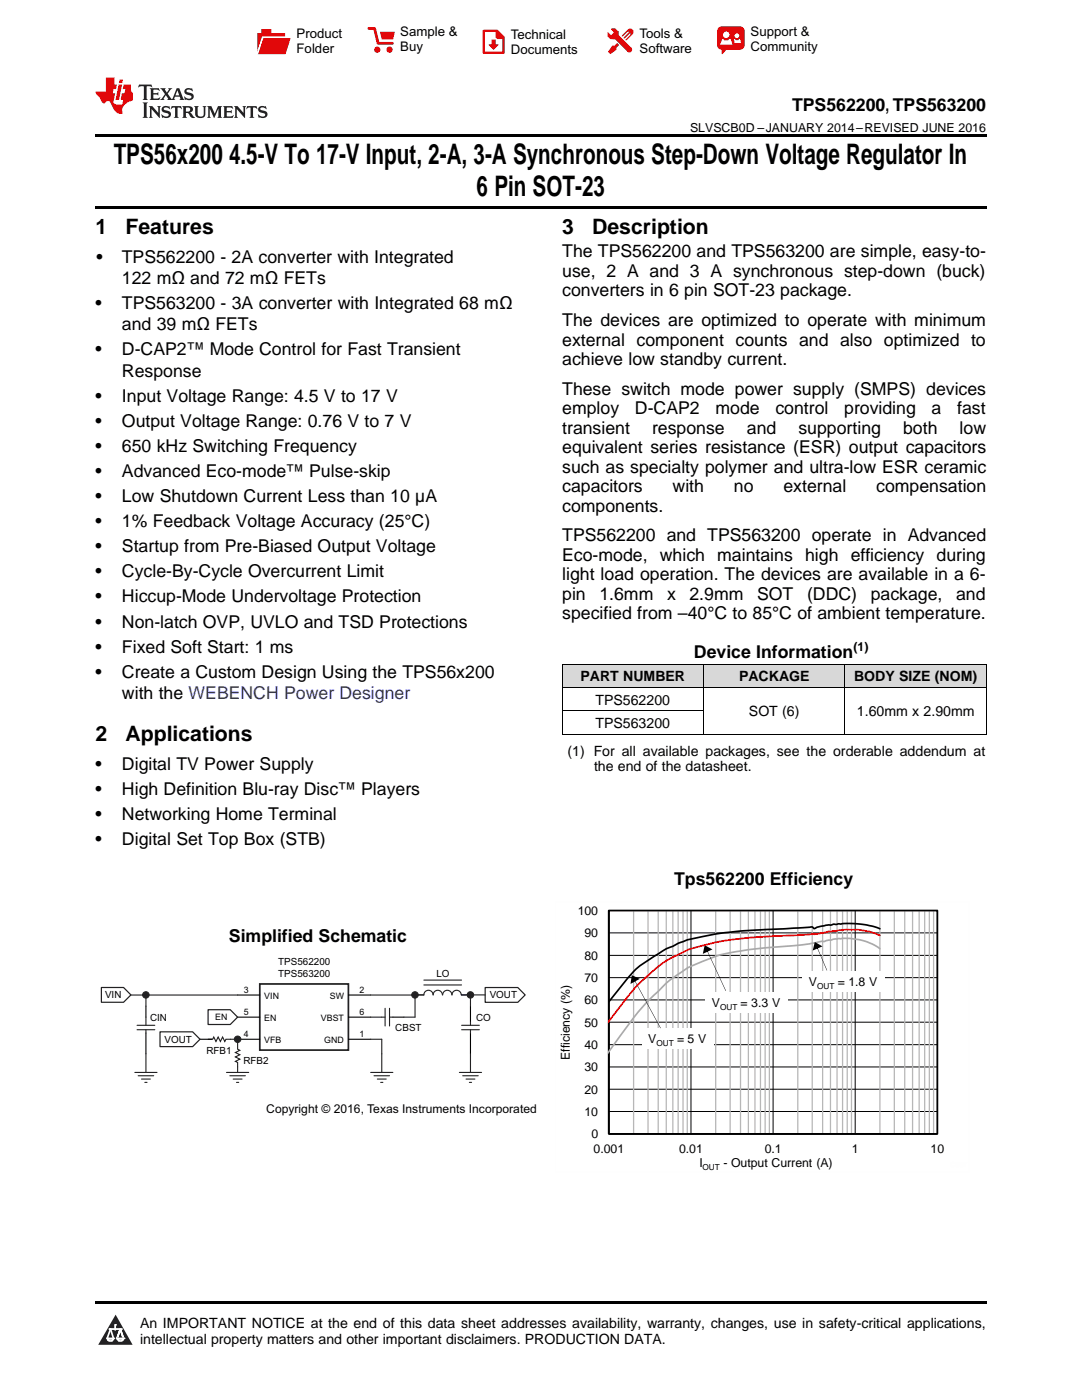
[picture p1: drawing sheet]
<svg xmlns="http://www.w3.org/2000/svg" width="216mm" height="279mm" viewBox="0 0 216 279" stroke-linecap="round" stroke-linejoin="round" font-family="sans-serif">
<defs><g id="words">
<g font-size="5.6">
<text x="22.7" y="32.8">TPS56x200</text>
<text x="45.7" y="32.8">4.5-V To 17-V Input, 2-A, 3-A Synchronous Step-Down Voltage Regulator In</text>
<text x="95.1" y="39.2">6 Pin SOT-23</text>
</g>
<g font-size="4.2">
<text x="19" y="46.7">1</text>
<text x="25" y="46.7">Features</text>
<text x="112.2" y="46.7">3</text>
<text x="118.2" y="46.7">Description</text>
<text x="19" y="147.9">2</text>
<text x="25" y="147.9">Applications</text>
</g>
<g font-size="3.5">
<text x="158" y="22.2">TPS562200, TPS563200</text>
<text x="19.2" y="52.4">•</text>
<text x="24.3" y="52.4">TPS562200 - 2A converter with Integrated</text>
<text x="112.2" y="51.4">The TPS562200 and TPS563200 are simple, easy-to-</text>
<text x="24.3" y="56.7">122 mΩ and 72 mΩ FETs</text>
<text x="112.2" y="55.2">use, 2 A and 3 A synchronous step-down (buck)</text>
<text x="112.2" y="59.1">converters in 6 pin SOT-23 package.</text>
<text x="19" y="61.7">•</text>
<text x="24.3" y="61.7">TPS563200 - 3A converter with Integrated 68 mΩ</text>
<text x="24.3" y="65.9">and 39 mΩ FETs</text>
<text x="112.2" y="65.1">The devices are optimized to operate with minimum</text>
<text x="19" y="70.9">•</text>
<text x="24.3" y="70.9">D-CAP2™ Mode Control for Fast Transient</text>
<text x="112.2" y="69">external component counts and also optimized to</text>
<text x="24.3" y="75.1">Response</text>
<text x="112.2" y="72.8">achieve low standby current.</text>
<text x="19" y="80.2">•</text>
<text x="24.3" y="80.2">Input Voltage Range: 4.5 V to 17 V</text>
<text x="112.2" y="78.8">These switch mode power supply (SMPS) devices</text>
<text x="112.2" y="82.7">employ</text>
<text x="126.7" y="82.7">D-CAP2</text>
<text x="142.8" y="82.7">mode</text>
<text x="154.7" y="82.7">control</text>
<text x="168.4" y="82.7">providing</text>
<text x="185.9" y="82.7">a</text>
<text x="191" y="82.7">fast</text>
<text x="19" y="85.2">•</text>
<text x="24.3" y="85.2">Output Voltage Range: 0.76 V to 7 V</text>
<text x="112.2" y="86.6">transient</text>
<text x="130.1" y="86.6">response</text>
<text x="149" y="86.6">and</text>
<text x="159.3" y="86.6">supporting</text>
<text x="180.2" y="86.6">both</text>
<text x="191.5" y="86.6">low</text>
<text x="19" y="90.2">•</text>
<text x="19" y="95.2">•</text>
<text x="24.3" y="90.2">650 kHz Switching Frequency</text>
<text x="24.3" y="95.2">Advanced Eco-mode™ Pulse-skip</text>
<text x="112.2" y="90.5">equivalent series resistance (ESR) output capacitors</text>
<text x="112.2" y="94.3">such as specialty polymer and ultra-low ESR ceramic</text>
<text x="19" y="100.2">•</text>
<text x="24.3" y="100.2">Low Shutdown Current Less than 10 µA</text>
<text x="112.2" y="98.2">capacitors</text>
<text x="134.2" y="98.2">with</text>
<text x="146.4" y="98.2">no</text>
<text x="156.3" y="98.2">external</text>
<text x="174.8" y="98.2">compensation</text>
<text x="19" y="105.2">•</text>
<text x="24.3" y="105.2">1% Feedback Voltage Accuracy (25°C)</text>
<text x="112.2" y="102.1">components.</text>
<text x="19" y="110.2">•</text>
<text x="24.3" y="110.2">Startup from Pre-Biased Output Voltage</text>
<text x="112.2" y="108.1">TPS562200 and TPS563200 operate in Advanced</text>
<text x="112.2" y="111.9">Eco-mode, which maintains high efficiency during</text>
<text x="19" y="115.2">•</text>
<text x="24.3" y="115.2">Cycle-By-Cycle Overcurrent Limit</text>
<text x="112.2" y="115.8">light load operation. The devices are available in a 6-</text>
<text x="112.2" y="119.7">pin</text>
<text x="119.6" y="119.7">1.6mm</text>
<text x="133.1" y="119.7">x</text>
<text x="137.6" y="119.7">2.9mm</text>
<text x="151.1" y="119.7">SOT</text>
<text x="161" y="119.7">(DDC)</text>
<text x="173.7" y="119.7">package,</text>
<text x="190.8" y="119.7">and</text>
<text x="19" y="120.2">•</text>
<text x="19" y="125.2">•</text>
<text x="24.3" y="120.2">Hiccup-Mode Undervoltage Protection</text>
<text x="24.3" y="125.2">Non-latch OVP, UVLO and TSD Protections</text>
<text x="112.2" y="123.6">specified from –40°C to 85°C of ambient temperature.</text>
<text x="19" y="130.2">•</text>
<text x="24.3" y="130.2">Fixed Soft Start: 1 ms</text>
<text x="138.5" y="131.3">Device Information</text>
<text x="19" y="135.3">•</text>
<text x="24.3" y="135.3">Create a Custom Design Using the TPS56x200</text>
<text x="24.3" y="139.5">with the WEBENCH Power Designer</text>
<text x="19" y="153.6">•</text>
<text x="24.3" y="153.6">Digital TV Power Supply</text>
<text x="19" y="158.6">•</text>
<text x="24.3" y="158.6">High Definition Blu-ray Disc™ Players</text>
<text x="19" y="163.7">•</text>
<text x="24.3" y="163.7">Networking Home Terminal</text>
<text x="19" y="168.7">•</text>
<text x="24.3" y="168.7">Digital Set Top Box (STB)</text>
<text x="134.5" y="176.6">Tps562200 Efficiency</text>
<text x="45.7" y="188">Simplified Schematic</text>
</g>
<g font-size="2.8">
<text x="115.8" y="136">PART NUMBER</text>
<text x="147.5" y="136">PACKAGE</text>
<text x="170.4" y="136">BODY SIZE (NOM)</text>
<text x="118.8" y="140.6">TPS562200</text>
<text x="149.4" y="142.9">SOT (6)</text>
<text x="171" y="142.9">1.60mm x 2.90mm</text>
<text x="118.8" y="145.3">TPS563200</text>
<text x="113.2" y="150.8">(1) For all available packages, see the orderable addendum at</text>
<text x="118.5" y="154">the end of the datasheet.</text>
<text x="27.9" y="265">An IMPORTANT NOTICE at the end of this data sheet addresses availability, warranty, changes, use in safety-critical applications,</text>
<text x="27.9" y="268.2">intellectual property matters and other important disclaimers. PRODUCTION DATA.</text>
</g>
<g font-size="2.6">
<text x="59.2" y="7.6">Product</text>
<text x="59.2" y="10.6">Folder</text>
<text x="79.9" y="7.3">Sample &amp;</text>
<text x="79.9" y="10.2">Buy</text>
<text x="101.9" y="7.8">Technical</text>
<text x="101.9" y="10.8">Documents</text>
<text x="127.6" y="7.6">Tools &amp;</text>
<text x="127.6" y="10.6">Software</text>
<text x="149.8" y="7.2">Support &amp;</text>
<text x="149.8" y="10.2">Community</text>
</g>
<g font-size="2.5">
<text x="137.7" y="26.3">SLVSCB0D –JANUARY 2014–REVISED JUNE 2016</text>
<text x="170.3" y="129.9">(1)</text>
<text x="115.3" y="182.6">100</text>
<text x="116.6" y="191.5">80</text>
<text x="116.6" y="187">90</text>
<text x="116.6" y="196">70</text>
<text x="161.4" y="196.7">V</text>
<text x="167.2" y="196.7">= 1.8 V</text>
<text x="116.6" y="200.4">60</text>
<text x="142" y="200.9">V</text>
<text x="147.8" y="200.9">= 3.3 V</text>
<text x="116.6" y="209.3">40</text>
<text x="116.6" y="204.9">50</text>
<text x="129.3" y="208.2">V</text>
<text x="135.1" y="208.2">= 5 V</text>
<text x="113.7" y="211.6" transform="rotate(-90 113.7 211.6)">Efficiency (%)</text>
<text x="116.6" y="213.8">30</text>
<text x="116.6" y="218.2">20</text>
<text x="116.6" y="222.7">10</text>
<text x="118" y="227.2">0</text>
<text x="118.5" y="230.1">0.001</text>
<text x="135.5" y="230.1">0.01</text>
<text x="139.6" y="233">I</text>
<text x="144.4" y="233">- Output Current (A)</text>
<text x="152.6" y="230.1">0.1</text>
<text x="170" y="230.1">1</text>
<text x="185.7" y="230.1">10</text>
</g>
<text font-size="2.4" x="53.1" y="222.1">Copyright © 2016, Texas Instruments Incorporated</text>
<g font-size="2">
<text x="55.5" y="192.5">TPS562200</text>
<text x="55.5" y="195">TPS563200</text>
<text x="87.1" y="195">LO</text>
<text x="21" y="199.3">VIN</text>
<text x="29.9" y="203.8">CIN</text>
<text x="95" y="203.9">CO</text>
<text x="97.7" y="199.3">VOUT</text>
<text x="32.8" y="208.1">VOUT</text>
<text x="78.9" y="205.7">CBST</text>
<text x="41.2" y="210.3">RFB1</text>
<text x="48.6" y="212.3">RFB2</text>
</g>
<g font-size="1.8">
<text x="42.9" y="203.6">EN</text>
<text x="48.6" y="198.2">3</text>
<text x="48.6" y="202.6">5</text>
<text x="52.7" y="199.3">VIN</text>
<text x="52.7" y="203.7">EN</text>
<text x="64" y="203.7">VBST</text>
<text x="65.8" y="199.3">SW</text>
<text x="71.8" y="202.6">6</text>
<text x="71.8" y="198.2">2</text>
<text x="48.6" y="207">4</text>
<text x="52.7" y="208.1">VFB</text>
<text x="64.7" y="208.1">GND</text>
<text x="71.8" y="207">1</text>
</g>
<g font-size="1.7">
<text x="163.1" y="197.3">OUT</text>
<text x="143.7" y="201.5">OUT</text>
<text x="131" y="208.8">OUT</text>
<text x="140.2" y="233.6">OUT</text>
</g>
</g></defs>
<g fill="#d8d8d8">
<path d="M112.2 132.6h28.2v4.6h-28.2z"/>
<path d="M140.4 132.6h28.2v4.6h-28.2z"/>
<path d="M168.6 132.6h28.2v4.6h-28.2z"/>
</g>
<path d="M23.1 262.4l3.4 6h-6.9z" fill="#231f20"/>
<path d="M21.4 267.1h1.2l-.3 .5h-.3a.55 .55 0 0 1-.6-.5z" fill-rule="evenodd" fill="#fff"/>
<path d="M21.4 267.1h1.2l-.3 .5h-.3a.55 .55 0 0 1-.6-.5z" fill="none" stroke="#231f20" stroke-width=".34"/>
<path d="M21.4 267.1l1.2 .1-.3 .4h-.5z" fill="none" stroke="#fff" stroke-width=".34"/>
<path d="M23 265.3h.1" fill="none" stroke="#fff" stroke-width=".34"/>
<path d="M23 264.4v.9z" fill="#fff"/>
<path d="M23 264.4v.9z" fill="none" stroke="#fff" stroke-width=".34"/>
<circle cx="23" cy="264.4" r=".17" fill="#fff"/>
<path d="M21.9 265.2h.1" fill="none" stroke="#fff" stroke-width=".34"/>
<path d="M21.9 265.2h2.3z" fill="#fff"/>
<path d="M21.9 265.2h2.3z" fill="none" stroke="#fff" stroke-width=".34"/>
<circle cx="24.2" cy="265.2" r=".17" fill="#fff"/>
<path d="M23.3 267.1h.1" fill="none" stroke="#fff" stroke-width=".34"/>
<path d="M24 265.2l-.7 1.9z" fill="#fff"/>
<path d="M24 265.2l-.7 1.9z" fill="none" stroke="#fff" stroke-width=".34"/>
<path d="M24 265.2l.7 1.9z" fill="#fff"/>
<path d="M24 265.2l.7 1.9z" fill="none" stroke="#fff" stroke-width=".34"/>
<path d="M24.6 267.1h.1" fill="none" stroke="#fff" stroke-width=".34"/>
<circle cx="21.4" cy="267.1" r=".17" fill="#fff"/>
<path d="M22.1 265.2l-.7 1.9z" fill="#fff"/>
<path d="M22.1 265.2l-.7 1.9z" fill="none" stroke="#fff" stroke-width=".34"/>
<path d="M22.1 265.2l.5 1.9z" fill="#fff"/>
<path d="M22.1 265.2l.5 1.9z" fill="none" stroke="#fff" stroke-width=".34"/>
<circle cx="22.6" cy="267.1" r=".17" fill="#fff"/>
<path d="M23.4 267.1h1.3a.65 .65 0 0 1-.7 .5 .65 .65 0 0 1-.6-.5z" fill-rule="evenodd" fill="#fff"/>
<path d="M23.4 267.1h1.3a.65 .65 0 0 1-.7 .5 .65 .65 0 0 1-.6-.5z" fill="none" stroke="#231f20" stroke-width=".34"/>
<path d="M23.4 267.1h1.3l-.4 .5h-.6z" fill="none" stroke="#fff" stroke-width=".34"/>
<path d="M23.3 267.1h.1" fill="none" stroke="#fff" stroke-width=".34"/>
<circle cx="24.7" cy="267.1" r=".17" fill="#fff"/>
<path d="M19 259.7h177.8v.5h-177.8z" fill="#000"/>
<g fill="none" stroke="#000" stroke-width=".2">
<path d="M121.5 181.7h65.5v44.6h-65.5zM121.5 199.6h65.5M121.5 195.1h65.5M121.5 190.7h65.5M121.5 186.2h65.5M137.9 181.7v44.6M154.3 181.7v44.6M170.6 181.7v44.6M121.5 217.4h65.5M121.5 212.9h65.5M121.5 208.5h65.5M121.5 204h65.5"/>
<path d="M121.5 221.8h65.5"/>
</g>
<g fill="none" stroke="#b7b7b7" stroke-width=".25">
<path d="M126.4 181.7v44.6M129.3 181.7v44.6M131.3 181.7v44.6M132.9 181.7v44.6M134.3 181.7v44.6M135.3 181.7v44.6M136.3 181.7v44.6M137.1 181.7v44.6M142.8 181.7v44.6M145.7 181.7v44.6M147.8 181.7v44.6M149.3 181.7v44.6"/>
<path d="M150.6 181.7v44.6M151.7 181.7v44.6M152.7 181.7v44.6M153.5 181.7v44.6M159.2 181.7v44.6M162.1 181.7v44.6M164.1 181.7v44.6M165.7 181.7v44.6M167 181.7v44.6M168.1 181.7v44.6M169.1 181.7v44.6M169.9 181.7v44.6"/>
<path d="M175.6 181.7v44.6M178.5 181.7v44.6M180.5 181.7v44.6M182.1 181.7v44.6M183.4 181.7v44.6M184.5 181.7v44.6M185.4 181.7v44.6M186.3 181.7v44.6"/>
</g>
<path d="M121.5 181.7h65.5v44.6h-65.5zM121.5 181.7v44.6h65.5M175.6 185.4l-2.7-.8-3.6-.3-4.5 .4-1.7 .3-.6 .3a.98 .98 0 0 0-1.3-.2l-13.5 .7a54 54 0 0 0-11.1 2l-1.8 .7a34.2 34.2 0 0 0-6.8 4 37.7 37.7 0 0 0-6.1 6.9l-.5 .6" fill="none" stroke="#000" stroke-width=".34"/>
<path d="M175.6 189.3l-1.6-.9-2.3-.8a13.5 13.5 0 0 0-7.3 .3h-.5l-4 .7-10.6 .9a30.1 30.1 0 0 0-13 4.3 23.9 23.9 0 0 0-5.6 4.6 46.1 46.1 0 0 0-7.2 8.7l-2.1 2.9" fill="none" stroke="#aaa" stroke-width=".34"/>
<path d="M175.6 186.7l-1.9-.7-1.2-.3-1.2-.1-2.3-.1-3.6 .4-2.9 .6-13.9 .7a43.3 43.3 0 0 0-12 2.7l-.5 .2a22.5 22.5 0 0 0-7.9 5.5 78.9 78.9 0 0 0-6.8 8.3" fill="none" stroke="#f00" stroke-width=".34"/>
<path d="M110.8 179.9h82.5v54.1h-82.5z" fill="none" stroke="#fefefe" stroke-width=".2" stroke-dasharray=".4 .1" stroke-linecap="butt"/>
<path d="M160.1 193.7h16.4v4.2h-16.4z" fill-rule="evenodd" fill="#fff"/>
<path d="M163 189l2.1 4.7zM162.6 188l1.5 .9-1.9 .8z" fill="#000"/>
<path d="M140.8 197.9h16.4v4.2h-16.4z" fill-rule="evenodd" fill="#fff"/>
<path d="M141 189.6l3.9 8.1zM140.6 188.6l1.6 .9-2 .9z" fill="#000"/>
<path d="M128.1 205.2h14.3v4.2h-14.3z" fill-rule="evenodd" fill="#fff"/>
<path d="M126.5 195.6l5.3 9.6zM126.1 194.6l1.6 .8-1.9 1z" fill="#000"/>
<path d="M51.8 196.4h17.7v13.2h-17.7z" fill="none" stroke="#231f20" stroke-width=".34"/>
<path d="M47.4 198.6h4.4M69.5 198.6h4.5M92.1 198.6h1.8M29.1 200.8v2.2M47.4 207.4h4.4M47.4 203h4.4M69.5 207.4h4.5M69.5 203h4.5M78.4 203h2.2M93.9 200.8v3.2M93.9 206.2v4.1" fill="none" stroke="#000" stroke-width=".22"/>
<g fill="none" stroke="#231f20" stroke-width=".22">
<path d="M74 198.6h9M82.8 198.6v4.4h-2.2M84.6 196.6h7.5M84.6 195.6h7.5M86.4 198.6a.92 .92 0 0 0-.9-1 .92 .92 0 0 0-.9 1h-1.8M88.3 198.6a.92 .92 0 0 0-.9-1 .92 .92 0 0 0-1 1M92 198.6a.92 .92 0 0 0-.9-1 .92 .92 0 0 0-.9 1 .93 .93 0 0 0-.9-1 .93 .93 0 0 0-1 1M29.1 203v1.6M41.5 207.4h.9l.3-.4 .4 .8 .4-.8 .5 .8 .4-.8 .5 .8 .2-.4h2.3v2l.5 .2-.9 .5 .9 .4-.9 .4 .9 .5-.9 .4 .4 .2v.9M74 203h2.8M76.8 201.2v3.6M77.7 203h.7"/>
<path d="M77.7 201.2v3.6M92.1 204.6h3.5M92.1 205.5h3.5M93.9 204v.6M93.9 205.5v.7"/>
</g>
<path d="M92.1 198.6h1.8" fill="none" stroke="#00f" stroke-width=".22"/>
<circle cx="82.8" cy="198.6" r=".65" fill="#231f20"/>
<circle cx="82.8" cy="198.6" r=".65" fill="none" stroke="#231f20" stroke-width=".2"/>
<path d="M93.9 198.6h2.9M93.9 198.6v2.2" fill="none" stroke="#231f20" stroke-width=".22"/>
<circle cx="93.9" cy="198.6" r=".65" fill="#231f20"/>
<circle cx="93.9" cy="198.6" r=".65" fill="none" stroke="#231f20" stroke-width=".2"/>
<circle cx="47.4" cy="207.4" r=".65" fill="#231f20"/>
<circle cx="47.4" cy="207.4" r=".65" fill="none" stroke="#231f20" stroke-width=".2"/>
<path d="M26.1 198.6h21.3M29.1 198.6v2.2M74 214h4.4M74.6 214.7h3.1M75.3 215.4h1.8M76 216h.4M76.2 210.3v3.7M91.7 214h4.4M92.3 214.7h3.1M93 215.4h1.8M93.7 216h.4M93.9 210.3v3.7" fill="none" stroke="#231f20" stroke-width=".22"/>
<circle cx="29.1" cy="198.6" r=".65" fill="#231f20"/>
<circle cx="29.1" cy="198.6" r=".65" fill="none" stroke="#231f20" stroke-width=".2"/>
<g fill="none" stroke="#231f20" stroke-width=".22">
<path d="M26.9 214h4.4M27.3 204.6h3.6M27.3 205.5h3.6M27.6 214.7h3.1M28.2 215.4h1.8M28.9 216h.4M29.1 205.5v.7M29.1 210.3v3.7M45.2 214h4.4M45.9 214.7h3.1M46.5 215.4h1.8M47.2 216h.4"/>
<path d="M47.4 212.9v1.1M74 207.4h2.2v2.9"/>
</g>
<path d="M20.2 197.1h4.5l1.4 1.5-1.4 1.4h-4.5zM96.8 197.1h6.5l1.5 1.5-1.5 1.4h-6.5zM31.9 205.9h6.5l1.5 1.5-1.5 1.5h-6.5zM41.5 201.5h4.4l1.5 1.5-1.5 1.5h-4.4z" fill="none" stroke="#231f20" stroke-width=".24"/>
<path d="M29.1 206.2v4.1M39.9 207.4h2.3" fill="none" stroke="#000" stroke-width=".22"/>
<path d="M112.2 137.2h84.6M112.2 132.5h84.6M112.2 132.5v14M140.4 132.5v14M168.6 132.5v14M196.8 132.5v14M112.2 146.5h84.6M112.2 141.8h28.2" fill="none" stroke="#000" stroke-width=".2"/>
<path d="M19 26.8h177.8v.6h-177.8zM19 41.2h177.8v.5h-177.8zM112.2 146.5h.1zM168.5 146.5h.1zM196.7 146.5h.1z" fill="#000"/>
<path d="M27.7 16.9l-.1 .6 .6-.3h.5v.2v2.2l-.2 .4h1l-.2-.4v-2.2v-.2h.5l.6 .3-.2-.6zM29.9 17.6l.2 .4v1.6l-.2 .4h1.9l.1-.6a1.09 1.09 0 0 1-1.3 .1v-.6h.6l.4 .2v-.7l-.2 .2h-.8v-.6l.2-.1a1.01 1.01 0 0 1 1 .3l-.1-.6zM32 17.6l.9 1.2-1 1.2h.9l-.2-.3 .5-.7 .5 .7-.3 .3h1.7l-.2-.3 .1-.4h1l.1 .4-.2 .3h1l-.3-.4-.7-2h-.5l-1 2.2-.8-1.1 .9-1.1h-.9l.2 .2-.4 .7-.4-.7 .2-.2zM35.4 18l.4 1h-.8zM37 17.7a.66 .66 0 0 0-.2 .8 .66 .66 0 0 0 .6 .4l.7 .2 .1 .2a.8 .8 0 0 1-.7 .4 .8 .8 0 0 1-.7-.5l.1 .8 .2-.2a.94 .94 0 0 0 1.1 .1 .94 .94 0 0 0 .4-.9 1.48 1.48 0 0 0-1.3-.6v-.4a1.1 1.1 0 0 1 1.2 .2l-.2-.6-.2 .1-.5-.1zM28.5 20.4l.2 .4v2.3l-.2 .4h1l-.2-.4v-2.3l.2-.4zM29.7 21.2l.2 .4v1.5l-.2 .4h.8l-.3-.4 .1-1.3 1.6 1.8v-2l.2-.4h-.7l.2 .2v1.1l-1.2-1.3zM32.5 21.3a.66 .66 0 0 0-.2 .8 .66 .66 0 0 0 .6 .4l.6 .2 .2 .2a.8 .8 0 0 1-.8 .4 .8 .8 0 0 1-.7-.5l.2 .7 .2-.1a.94 .94 0 0 0 1 .1 .94 .94 0 0 0 .5-1 1.47 1.47 0 0 0-1.3-.6l-.1-.3a1.1 1.1 0 0 1 1.3 .2l-.2-.6-.2 .1-.5-.2zM34.3 21.2l-.2 .6a.64 .64 0 0 1 .8-.3v1.6l-.2 .4h1l-.3-.4 .1-1.6a.66 .66 0 0 1 .8 .3l-.2-.6zM36.3 21.2l.3 .4v1.5l-.3 .4h1l-.2-.2v-.7h.5l.1 .1a.8 .8 0 0 0 1.2 .7l-1-1a.62 .62 0 0 0 .6-.5 .62 .62 0 0 0-.6-.7zM37.1 21.5h.1a.48 .48 0 0 1 .6 0 .48 .48 0 0 1 .1 .6l-.2 .1-.6 .1zM38.7 21.2l.2 .2a2.29 2.29 0 0 0 .4 2 1.05 1.05 0 0 0 1.7-.7v-1.3l.2-.2h-.8l.2 .4v1.1a.61 .61 0 0 1-.6 .6 .61 .61 0 0 1-.6-.6v-1.1l.3-.4zM41.3 21.2l.3 .4v1.5l-.3 .4h.8l-.2-.4v-1.4l.8 1.9 .9-1.9v1.4l-.2 .4h.9l-.2-.4v-1.5l.2-.4h-.8l-.7 1.5-.6-1.5zM44.5 21.2l.2 .4v1.5l-.2 .4h1.9l.2-.6a1.1 1.1 0 0 1-1.4 .2v-.7h.6l.4 .2v-.6l-.2 .1-.8 .1v-.6l.2-.1a1.02 1.02 0 0 1 1.1 .2l-.2-.5zM46.7 21.2l.2 .4v1.5l-.2 .4h.8l-.3-.4 .1-1.3 1.6 1.8v-2l.2-.4h-.7l.2 .2v1.1l-1.2-1.3zM49.3 21.2l-.1 .6a.64 .64 0 0 1 .8-.3v1.6l-.3 .4h1l-.2-.4v-1.6a.66 .66 0 0 1 .8 .3l-.1-.6zM51.7 21.3a.66 .66 0 0 0-.2 .7 .66 .66 0 0 0 .7 .5l.6 .2 .1 .2a.8 .8 0 0 1-.7 .4 .8 .8 0 0 1-.7-.5l.1 .7 .2-.1a.94 .94 0 0 0 1.1 .1 .94 .94 0 0 0 .4-1 1.48 1.48 0 0 0-1.2-.6l-.1-.3a1.1 1.1 0 0 1 1.2 .2l-.2-.6-.1 .1-.6-.2z" fill="#231f20"/>
<path d="M21.1 15.5v2.8h-2v.4l.9 .9a.96 .96 0 0 0 1 1 .59 .59 0 0 1 .5-.4 .59 .59 0 0 1 .5 .3l.4 .8a1.61 1.61 0 0 0 2.1 1.3 1.63 1.63 0 0 1 1.1-2.2l.9-.3v-1.5a1.6 1.6 0 0 1-.4-1.7h-1.4l-.2 .9h.5l-.2 .8h-.5l-.2 1v.3h.5l-.2 .9h-.7a.74 .74 0 0 1-1-.6l.3-1.6h-.5l.2-.8h.5l.1-.9h-.4v-1.4zM23.7 16.9l-.7 3h.8l.6-3zM23.8 15.9l-.1 .7h.7l.2-.7z" fill="#ee1d23"/>
<g fill="#d60000">
<path d="M52.1 5.8h2v.8h2.8v4.2h-5.5v-4.2h.7z" fill-rule="evenodd"/>
<path d="M52.4 7.5h5.6l-1 3.3h-5.6z" fill-rule="evenodd"/>
</g>
<path d="M52.4 7.4h5.7l-.1 .1h-5.5l-1.1 3.3z" fill-rule="evenodd" fill="#fff"/>
<path d="M52.4 7.4h5.7l-.1 .1h-5.5l-1.1 3.3z" fill="none" stroke="#fff" stroke-width=".2"/>
<path d="M73.6 5.7h1.1l.7 2.9h2.9" fill="none" stroke="#d60000" stroke-width=".55"/>
<g fill="#d60000">
<path d="M75.8 6.3h3l-.4 1.6h-2.2z" fill-rule="evenodd"/>
<circle cx="75.3" cy="9.9" r=".62"/>
<circle cx="77.7" cy="9.9" r=".62"/>
</g>
<path d="M96.5 6.2h2.7l1.3 1.2v3.1h-4z" fill="none" stroke="#d60000" stroke-width=".44"/>
<g fill="#d60000">
<path d="M98.1 7.9h.8v1h.5l-.9 1.1-1-1v-.1h.6z" fill-rule="evenodd"/>
<path d="M98.9 6.2h.3l1.3 1.2v.4h-1.3l-.3-.4z" fill-rule="evenodd"/>
<path d="M121.9 5.7h.8l.7 .6 .1 .7 2.5 2.5-.8 .8-2.3-2.3-1.1-.2-.6-.6v-.8l.7 .6 .5-.4v-.2l-.5-.5z" fill-rule="evenodd"/>
<path d="M122.2 9.1h.4l.5-.5 .4 .4-.5 .5v.4l-1.2 .9-.5-.5z" fill-rule="evenodd"/>
<path d="M125.3 5.9a.67 .67 0 0 1 .9 0 .67 .67 0 0 1 0 .9z" fill-rule="evenodd"/>
<path d="M125.3 5.9l.9 .9-1.2 1.2h-.2v-.2l1-.9v-.2h-.2l-.9 1h-.2v-.2l.9-1 .1-.2h-.3l-.9 1h-.2v-.2z" fill-rule="evenodd"/>
<circle cx="125.6" cy="9.9" r=".54"/>
</g>
<path d="M123.3 6.3v.7" fill="none" stroke="#d60000" stroke-width=".2"/>
<g fill="#d60000">
<path d="M143.4 5.5l.6-.2h3.6a.95 .95 0 0 1 1 .9v2.8a.95 .95 0 0 1-1 .9h-3.6a.95 .95 0 0 1-.9-.9v-2.8z" fill-rule="evenodd"/>
<path d="M144 9.9h.9l-.7 .9h-.2z" fill-rule="evenodd"/>
</g>
<g fill="#fff">
<path d="M146.6 8.6h1.3z"/>
<path d="M144.1 7.8h.3l.1 .2h.8l.2-.2h.3l.4 1.1h-2.5z" fill-rule="evenodd"/>
<path d="M146.4 7.8h.3l.1 .2h.5l.2-.2h.2l.2 .8h-1.3z" fill-rule="evenodd"/>
<circle cx="144.9" cy="6.9" r=".65"/>
<circle cx="147" cy="7.1" r=".48"/>
</g>
<use href="#words"/>
</svg>
